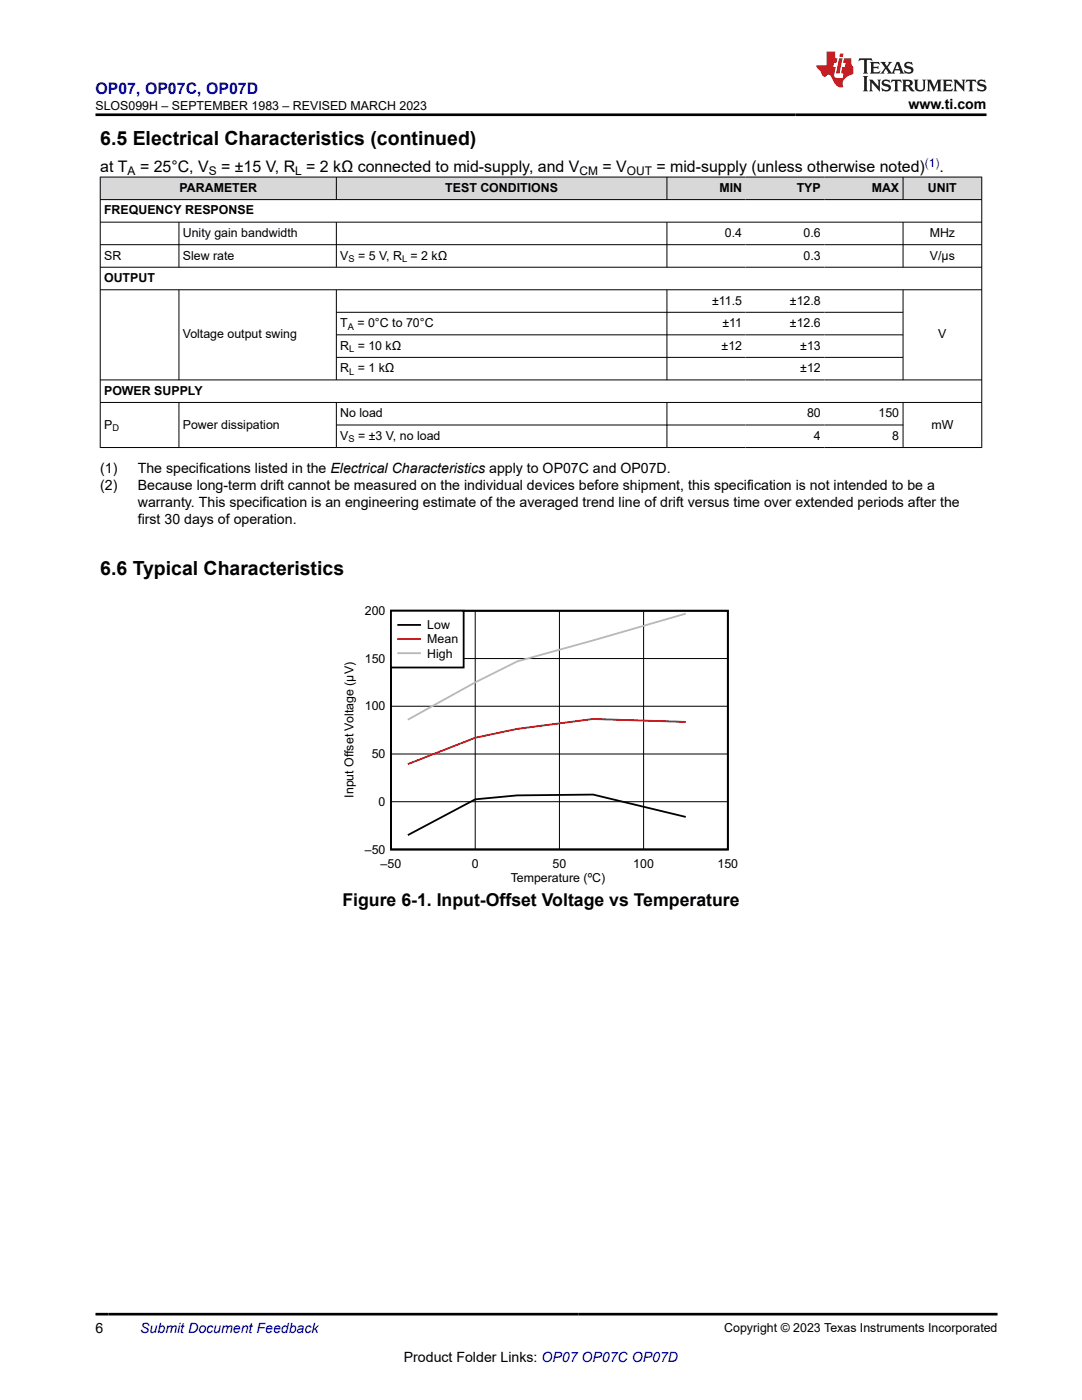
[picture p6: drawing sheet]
<svg xmlns="http://www.w3.org/2000/svg" width="216mm" height="279mm" viewBox="0 0 216 279" stroke-linecap="round" stroke-linejoin="round" font-family="sans-serif">
<defs><g id="words">
<g font-size="3.9">
<text x="20" y="28.8">6.5 Electrical Characteristics (continued)</text>
<text x="20" y="114.8">6.6 Typical Characteristics</text>
</g>
<text font-size="3.5" x="68.3" y="180.7">Figure 6-1. Input-Offset Voltage vs Temperature</text>
<text font-size="3.2" fill="#00f" x="19" y="18.7">OP07, OP07C, OP07D</text>
<g font-size="3.2">
<text x="20" y="34.3">at T</text>
<text x="27.9" y="34.3">= 25°C, V</text>
<text x="44.1" y="34.3">= ±15 V, R = 2 kΩ connected to mid-supply, and V</text>
<text x="120.2" y="34.3">= V</text>
<text x="131" y="34.3">= mid-supply (unless otherwise noted)</text>
<text x="187.5" y="34.3">.</text>
</g>
<g font-size="2.8">
<text x="181.3" y="21.8">www.ti.com</text>
<text x="20" y="94.5">(1)</text>
<text x="27.5" y="94.5">The specifications listed in the Electrical Characteristics apply to OP07C and OP07D.</text>
<text x="20" y="97.9">(2)</text>
<text x="27.5" y="97.9">Because long-term drift cannot be measured on the individual devices before shipment, this specification is not intended to be a</text>
<text x="27.5" y="101.2">warranty. This specification is an engineering estimate of the averaged trend line of drift versus time over extended periods after the</text>
<text x="27.5" y="104.6">first 30 days of operation.</text>
<text x="19" y="266.1">6</text>
<text x="80.6" y="271.7">Product Folder Links: OP07 OP07C OP07D</text>
</g>
<text font-size="2.8" fill="#00f" x="28" y="266.1">Submit Document Feedback</text>
<g font-size="2.5">
<text x="19" y="21.9">SLOS099H – SEPTEMBER 1983 – REVISED MARCH 2023</text>
<text x="35.8" y="38.3">PARAMETER</text>
<text x="88.8" y="38.3">TEST CONDITIONS</text>
<text x="143.6" y="38.3">MIN</text>
<text x="159" y="38.3">TYP</text>
<text x="173.9" y="38.3">MAX</text>
<text x="185.2" y="38.3">UNIT</text>
<text x="20.8" y="42.8">FREQUENCY RESPONSE</text>
<text x="36.5" y="47.3">Unity gain bandwidth</text>
<text x="144.6" y="47.3">0.4</text>
<text x="160.4" y="47.3">0.6</text>
<text x="185.5" y="47.3">MHz</text>
<text x="20.8" y="51.8">SR</text>
<text x="36.5" y="51.8">Slew rate</text>
<text x="67.9" y="51.8">V</text>
<text x="71.5" y="51.8">= 5 V, R = 2 kΩ</text>
<text x="160.4" y="51.8">0.3</text>
<text x="185.6" y="51.8">V/μs</text>
<text x="20.8" y="56.3">OUTPUT</text>
<text x="67.9" y="65.3">T</text>
<text x="71.3" y="65.3">= 0°C to 70°C</text>
<text x="142.1" y="60.8">±11.5</text>
<text x="144.2" y="65.3">±11</text>
<text x="157.6" y="60.8">±12.8</text>
<text x="157.6" y="65.3">±12.6</text>
<text x="36.5" y="67.5">Voltage output swing</text>
<text x="67.9" y="69.8">R = 10 kΩ</text>
<text x="144" y="69.8">±12</text>
<text x="159.7" y="69.8">±13</text>
<text x="187.2" y="67.5">V</text>
<text x="67.9" y="74.3">R = 1 kΩ</text>
<text x="159.7" y="74.3">±12</text>
<text x="20.8" y="78.8">POWER SUPPLY</text>
<text x="67.9" y="83.3">No load</text>
<text x="161" y="83.3">80</text>
<text x="175.3" y="83.3">150</text>
<text x="20.8" y="85.5">P</text>
<text x="36.5" y="85.5">Power dissipation</text>
<text x="67.9" y="87.8">V</text>
<text x="71.5" y="87.8">= ±3 V, no load</text>
<text x="162.4" y="87.8">4</text>
<text x="178.1" y="87.8">8</text>
<text x="185.9" y="85.5">mW</text>
<text x="72.8" y="122.7">200</text>
<text x="85.3" y="125.6">Low</text>
<text x="85.3" y="128.4">Mean</text>
<text x="85.3" y="131.2">High</text>
<text x="72.8" y="132.2">150</text>
<text x="72.8" y="141.8">100</text>
<text x="70.5" y="151.1" transform="rotate(-90 70.5 151.1)">fset Voltage (µV)</text>
<text x="74.2" y="151.3">50</text>
<text x="70.5" y="159.2" transform="rotate(-90 70.5 159.2)">Input Of</text>
<text x="75.5" y="160.8">0</text>
<text x="72.8" y="170.3">–50</text>
<text x="76" y="173.2">–50</text>
<text x="94.1" y="173.2">0</text>
<text x="110.3" y="173.2">50</text>
<text x="126.4" y="173.2">100</text>
<text x="143.2" y="173.2">150</text>
<text x="101.9" y="176">Temperature (ºC)</text>
<text x="144.5" y="265.8">Copyright © 2023 Texas Instruments Incorporated</text>
</g>
<g font-size="2.4">
<text x="25.5" y="34.9">A</text>
<text x="41.7" y="34.9">S</text>
<text x="58.9" y="34.9">L</text>
<text x="115.6" y="34.9">CM</text>
<text x="125.1" y="34.9">OUT</text>
</g>
<text font-size="2.4" fill="#00f" x="184.5" y="33.2">(1)</text>
<g font-size="1.9">
<text x="69.5" y="52.3">S</text>
<text x="80.2" y="52.3">L</text>
<text x="69.4" y="65.8">A</text>
<text x="69.7" y="70.3">L</text>
<text x="69.7" y="74.8">L</text>
<text x="22.4" y="86">D</text>
<text x="69.5" y="88.3">S</text>
</g>
</g></defs>
<g fill="#d8d8d8">
<path d="M20 35.3h175.9v4.5h-175.9z" fill-rule="evenodd"/>
<path d="M20.1 35.4h47v4.4h-47z" fill-rule="evenodd"/>
<path d="M67.2 35.4h65.8v4.4h-65.8z" fill-rule="evenodd"/>
<path d="M133.1 35.4h15.7v4.4h-15.7z" fill-rule="evenodd"/>
<path d="M148.8 35.4h15.7v4.4h-15.7z" fill-rule="evenodd"/>
<path d="M164.5 35.4h15.6v4.4h-15.6z" fill-rule="evenodd"/>
<path d="M180.3 35.4h15.5v4.4h-15.5z" fill-rule="evenodd"/>
</g>
<g fill="none" stroke="#000" stroke-width=".2">
<path d="M19.9 35.3h176.1M19.9 39.8h176.1M20 35.3v54.1M67.1 35.3v4.6M133.1 35.3v4.6M180.2 35.3v4.6M195.9 35.3v54.1M19.9 44.3h176.1M19.9 48.8h176.1M19.9 53.3h176.1M19.9 57.8h176.1M35.7 44.3v9.1"/>
<path d="M35.7 57.8v18.1M67.1 44.3v9.1M67.1 57.8v18.1M133.1 44.3v9.1M133.1 57.8v18.1M180.2 44.3v9.1M180.2 57.8v18.1M19.9 75.8h176.1M67.1 62.3h113.2M67.1 66.8h113.2M67.1 71.3h113.2M19.9 80.3h176.1"/>
<path d="M19.9 89.3h176.1M35.7 80.3v9.1M67.1 80.3v9.1M67.1 84.8h113.2M133.1 80.3v9.1M180.2 80.3v9.1M78 131.4h67.2M94.8 121.9v47.6M111.6 121.9v47.6M128.4 121.9v47.6M78 160h67.2M78 150.5h67.2"/>
<path d="M78 140.9h67.2"/>
</g>
<path d="M78 121.9h67.2v47.6h-67.2zM136.8 163l-18.5-4.4-15.1 .1-8.4 .8-13.4 7.2" fill="none" stroke="#000" stroke-width=".36"/>
<path d="M136.8 144.1l-18.5-.6-15.1 2-8.4 1.7-13.4 5.3" fill="none" stroke="#f00" stroke-width=".36"/>
<path d="M136.8 122.5l-33.6 9.5-8.4 4.2-13.4 7.4" fill="none" stroke="#b8b8b8" stroke-width=".36"/>
<path d="M78 121.9h14.5v11.3h-14.5z" fill-rule="evenodd" fill="#fff"/>
<path d="M78 121.9h14.5v11.3h-14.5zM79.5 124.7h4.3" fill="none" stroke="#000" stroke-width=".36"/>
<path d="M79.5 127.5h4.3" fill="none" stroke="#f00" stroke-width=".36"/>
<path d="M79.5 130.4h4.3" fill="none" stroke="#b8b8b8" stroke-width=".36"/>
<path d="M171.5 11.6l-.2 .6 .5-.2h.6v.1v2.2l-.2 .4h1l-.2-.4v-2.2v-.1h.5l.5 .2-.1-.6zM173.6 12.4l.2 .3v1.6l-.2 .4h1.9l.1-.6a1.08 1.08 0 0 1-1.3 .2v-.7h.6l.4 .2v-.7l-.4 .2h-.6v-.5l.2-.2a1 1 0 0 1 1 .3l-.1-.5zM175.7 12.4l.9 1.1-1 1.2h.9l-.2-.2 .5-.8 .4 .8-.2 .2h1.6l-.2-.2 .2-.5h.9l.1 .5-.1 .2h.9l-.2-.4-.8-1.9h-.5l-.9 2.1-.9-1.1 .9-1h-.8l.2 .2-.4 .6-.4-.6 .2-.2zM179 12.8l.4 1h-.7zM180.7 12.5a.65 .65 0 0 0-.2 .7 .65 .65 0 0 0 .6 .5l.6 .1 .1 .3a.79 .79 0 0 1-.7 .4 .79 .79 0 0 1-.7-.5l.1 .7 .2-.1a.93 .93 0 0 0 1.1 0 .93 .93 0 0 0 .4-.9 1.46 1.46 0 0 0-1.2-.6l-.1-.3a1.09 1.09 0 0 1 1.2 .2l-.2-.6-.1 .1-.5-.2zM172.2 15.2l.2 .4v2.2l-.2 .4h1l-.2-.4v-2.2l.2-.4zM173.4 15.9l.2 .4v1.5l-.2 .4h.8l-.3-.4 .1-1.3 1.6 1.8v-2l.2-.4h-.7l.1 .2 .1 1.1-1.2-1.3zM176.2 16a.65 .65 0 0 0-.2 .8 .65 .65 0 0 0 .6 .4l.6 .2 .1 .2a.79 .79 0 0 1-.7 .4 .79 .79 0 0 1-.7-.5l.1 .7 .2-.1a.93 .93 0 0 0 1.1 .1 .93 .93 0 0 0 .4-1 1.46 1.46 0 0 0-1.2-.5l-.1-.4a1.09 1.09 0 0 1 1.2 .2l-.1-.6-.2 .1-.5-.1zM177.9 15.9l-.1 .6a.63 .63 0 0 1 .8-.3v1.6l-.3 .4h1l-.2-.4v-1.6a.66 .66 0 0 1 .8 .3l-.1-.6zM180 15.9l.2 .4v1.5l-.2 .4h1l-.2-.2-.1-.7h.5l.1 .2a.79 .79 0 0 0 1.2 .6l-1-.9a.61 .61 0 0 0 .6-.6 .61 .61 0 0 0-.5-.7zM180.8 16.2h.1a.47 .47 0 0 1 .5 .1 .47 .47 0 0 1 .1 .5l-.1 .1-.7 .1zM182.3 15.9l.2 .2a2.27 2.27 0 0 0 .4 2 1.04 1.04 0 0 0 1.7-.7v-1.3l.2-.2h-.8l.2 .4v1.1a.6 .6 0 0 1-.6 .6 .6 .6 0 0 1-.6-.6v-1.1l.3-.4zM184.9 15.9l.2 .4v1.5l-.2 .4h.8l-.3-.4v-1.4l.9 1.9 .9-1.9v1.4l-.3 .4h1l-.2-.4v-1.5l.2-.4h-.8l-.7 1.5-.6-1.5zM188.1 15.9l.2 .4v1.5l-.2 .4h1.9l.1-.6a1.09 1.09 0 0 1-1.3 .2v-.7h.6l.4 .2v-.6l-.4 .2h-.6v-.6l.2-.1a1.01 1.01 0 0 1 1 .3l-.1-.6zM190.2 15.9l.3 .4v1.5l-.3 .4h.8l-.2-.4v-1.3l1.6 1.8v-2l.2-.4h-.7l.2 .2v1.1l-1.2-1.3zM192.8 15.9l-.1 .6a.63 .63 0 0 1 .8-.3v1.6l-.3 .4h1l-.2-.4v-1.6a.66 .66 0 0 1 .8 .3l-.1-.6zM195.2 16a.65 .65 0 0 0-.2 .8 .65 .65 0 0 0 .6 .4l.6 .2 .2 .2a.79 .79 0 0 1-.7 .4 .79 .79 0 0 1-.7-.5l.1 .7 .2-.1a.93 .93 0 0 0 1 .1 .93 .93 0 0 0 .5-1 1.46 1.46 0 0 0-1.3-.5v-.4a1.09 1.09 0 0 1 1.2 .2l-.2-.6-.2 .1-.5-.1z" fill="#231f20"/>
<path d="M164.9 10.3v2.7h-2l.1 .4 .8 1a.95 .95 0 0 0 1 .9 .59 .59 0 0 1 .5-.4 .59 .59 0 0 1 .5 .3l.4 .8a1.59 1.59 0 0 0 2.1 1.4 1.61 1.61 0 0 1 1-2.3l1-.3-.1-1.5a1.59 1.59 0 0 1-.3-1.7h-1.5l-.2 .9h.6l-.2 .9h-.5l-.2 .9v.3l.4 .1-.1 .9h-.7a.73 .73 0 0 1-1-.7l.3-1.5h-.5l.1-.9h.5l.2-.9h-.5v-1.3zM167.4 11.6l-.6 3.1h.7l.6-3.1zM167.6 10.7l-.1 .6h.7l.1-.6z" fill="#ed1c24"/>
<path d="M19 22.9h177.8M19 262.3h180" fill="none" stroke="#000" stroke-width=".53"/>
<use href="#words"/>
</svg>
